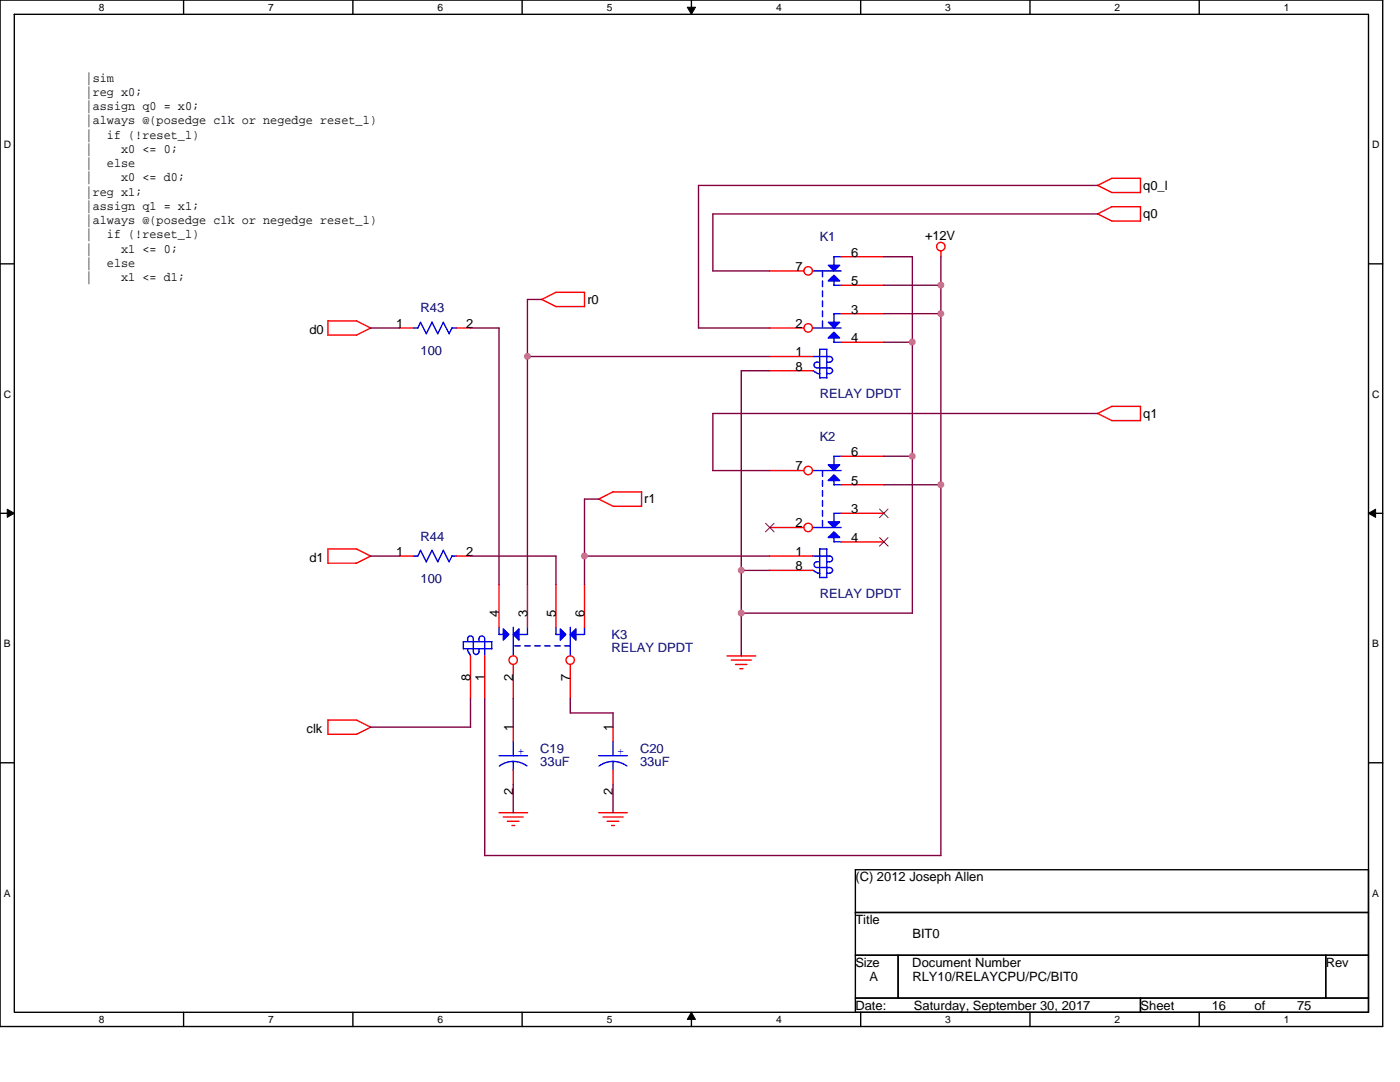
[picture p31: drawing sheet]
<svg xmlns="http://www.w3.org/2000/svg" width="279mm" height="216mm" viewBox="0 0 279 216" stroke-linecap="round" stroke-linejoin="round" font-family="sans-serif">
<defs><g id="words">
<g font-size="2.6">
<text x="17.1" y="16.3">|sim</text>
<text x="17.1" y="19.1">|reg x0;</text>
<text x="17.1" y="22">|assign q0 = x0;</text>
<text x="17.1" y="24.8">|always @(posedge clk or negedge reset_l)</text>
<text x="17.1" y="27.7">|</text>
<text x="21.3" y="27.7">if (!reset_l)</text>
<text x="17.1" y="30.5">|</text>
<text x="17.1" y="33.4">|</text>
<text x="21.3" y="33.4">else</text>
<text x="24.2" y="30.5">x0 &lt;= 0;</text>
<text x="17.1" y="36.2">|</text>
<text x="17.1" y="39.1">|reg x1;</text>
<text x="17.1" y="41.9">|assign q1 = x1;</text>
<text x="24.2" y="36.2">x0 &lt;= d0;</text>
<text x="228.2" y="37.9">q0_l</text>
<text x="17.1" y="44.7">|always @(posedge clk or negedge reset_l)</text>
<text x="17.1" y="47.6">|</text>
<text x="21.3" y="47.6">if (!reset_l)</text>
<text x="184.6" y="47.8">+12V</text>
<text x="228.2" y="43.6">q0</text>
<text x="17.1" y="50.4">|</text>
<text x="17.1" y="53.3">|</text>
<text x="21.3" y="53.3">else</text>
<text x="24.2" y="50.4">x1 &lt;= 0;</text>
<text x="169.8" y="51.2">6</text>
<text x="17.1" y="56.1">|</text>
<text x="24.2" y="56.1">x1 &lt;= d1;</text>
<text x="158.7" y="54">7</text>
<text x="169.8" y="56.9">5</text>
<text x="79.1" y="65.4">1</text>
<text x="93" y="65.4">2</text>
<text x="117.2" y="60.6">r0</text>
<text x="158.7" y="65.4">2</text>
<text x="169.8" y="62.6">3</text>
<text x="61.7" y="66.6">d0</text>
<text x="158.7" y="71.1">1</text>
<text x="169.8" y="68.3">4</text>
<text x="158.7" y="74">8</text>
<text x="228.2" y="83.4">q1</text>
<text x="158.7" y="93.9">7</text>
<text x="169.8" y="91">6</text>
<text x="128.6" y="100.5">r1</text>
<text x="169.8" y="96.7">5</text>
<text x="158.7" y="105.2">2</text>
<text x="169.8" y="102.4">3</text>
<text x="61.7" y="112.1">d1</text>
<text x="79.1" y="110.9">1</text>
<text x="93" y="110.9">2</text>
<text x="158.7" y="113.8">8</text>
<text x="158.7" y="110.9">1</text>
<text x="169.8" y="108.1">4</text>
<text x="99.6" y="123.2" transform="rotate(-90 99.6 123.2)">4</text>
<text x="105.2" y="123.2" transform="rotate(-90 105.2 123.2)">3</text>
<text x="110.9" y="123.2" transform="rotate(-90 110.9 123.2)">5</text>
<text x="116.6" y="123.2" transform="rotate(-90 116.6 123.2)">6</text>
<text x="93.9" y="135.8" transform="rotate(-90 93.9 135.8)">8</text>
<text x="96.7" y="135.8" transform="rotate(-90 96.7 135.8)">1</text>
<text x="102.4" y="135.8" transform="rotate(-90 102.4 135.8)">2</text>
<text x="113.8" y="135.8" transform="rotate(-90 113.8 135.8)">7</text>
<text x="61.2" y="146.3">clk</text>
<text x="102.4" y="145.9" transform="rotate(-90 102.4 145.9)">1</text>
<text x="122.3" y="145.9" transform="rotate(-90 122.3 145.9)">1</text>
<text x="102.4" y="158.6" transform="rotate(-90 102.4 158.6)">2</text>
<text x="122.3" y="158.6" transform="rotate(-90 122.3 158.6)">2</text>
<text x="170.7" y="175.9">(C) 2012 Joseph Allen</text>
<text x="170.7" y="184.4">Title</text>
<text x="182.1" y="187.2">BIT0</text>
<text x="170.7" y="192.9">Size</text>
<text x="173.5" y="195.8">A</text>
<text x="182.1" y="192.9">Document Number</text>
<text x="182.1" y="195.8">RLY10/RELAYCPU/PC/BIT0</text>
<text x="264.6" y="192.9">Rev</text>
<text x="170.7" y="201.5">Date:</text>
<text x="182.4" y="201.5">Saturday, September 30, 2017</text>
<text x="227.6" y="201.5">Sheet</text>
<text x="241.8" y="201.5">16</text>
<text x="250.4" y="201.5">of</text>
<text x="258.9" y="201.5">75</text>
</g>
<g font-size="2.6" fill="#000080">
<text x="163.6" y="48.1">K1</text>
<text x="83.9" y="62.3">R43</text>
<text x="83.9" y="70.9">100</text>
<text x="163.6" y="79.4">RELAY DPDT</text>
<text x="163.6" y="87.9">K2</text>
<text x="83.9" y="107.9">R44</text>
<text x="83.9" y="116.4">100</text>
<text x="163.6" y="119.2">RELAY DPDT</text>
<text x="122" y="127.5">K3</text>
<text x="122" y="130">RELAY DPDT</text>
<text x="107.8" y="150.2">C19</text>
<text x="107.8" y="152.8">33uF</text>
<text x="127.7" y="150.2">C20</text>
<text x="127.7" y="152.8">33uF</text>
</g>
<g font-size="2.6" fill="#00f">
<text x="103.3" y="150.6">+</text>
<text x="123.2" y="150.6">+</text>
</g>
<g font-size="2">
<text x="19.7" y="2.1">8</text>
<text x="53.5" y="2.1">7</text>
<text x="87.3" y="2.1">6</text>
<text x="121.1" y="2.1">5</text>
<text x="154.9" y="2.1">4</text>
<text x="188.7" y="2.1">3</text>
<text x="222.4" y="2.1">2</text>
<text x="256.2" y="2.1">1</text>
<text x=".7" y="29.6">D</text>
<text x="273.8" y="29.6">D</text>
<text x=".7" y="79.4">C</text>
<text x="273.8" y="79.4">C</text>
<text x=".7" y="129.2">B</text>
<text x="273.8" y="129.2">B</text>
<text x=".7" y="178.9">A</text>
<text x="273.8" y="178.9">A</text>
<text x="19.7" y="204.1">8</text>
<text x="53.5" y="204.1">7</text>
<text x="87.3" y="204.1">6</text>
<text x="121.1" y="204.1">5</text>
<text x="154.9" y="204.1">4</text>
<text x="188.7" y="204.1">3</text>
<text x="222.4" y="204.1">2</text>
<text x="256.2" y="204.1">1</text>
</g>
</g></defs>
<path d="M0 0h275.9v204.8h-275.9zM2.9 2.9h270.2v199.1h-270.2z" fill="none" stroke="#000" stroke-width=".28"/>
<g fill="#fff">
<path d="M19.7 .3h1.2v2.3h-1.2z"/>
<path d="M19.7 202.3h1.2v2.3h-1.2z"/>
</g>
<path d="M36.6 0v2.9M36.6 202v2.8" fill="none" stroke="#000" stroke-width=".28"/>
<g fill="#fff">
<path d="M53.5 .3h1.2v2.3h-1.2z"/>
<path d="M53.5 202.3h1.2v2.3h-1.2z"/>
</g>
<path d="M70.4 0v2.9M70.4 202v2.8" fill="none" stroke="#000" stroke-width=".28"/>
<g fill="#fff">
<path d="M87.3 .3h1.2v2.3h-1.2z"/>
<path d="M87.3 202.3h1.2v2.3h-1.2z"/>
</g>
<path d="M104.2 0v2.9M104.2 202v2.8" fill="none" stroke="#000" stroke-width=".28"/>
<g fill="#fff">
<path d="M121.1 .3h1.1v2.3h-1.1z"/>
<path d="M121.1 202.3h1.1v2.3h-1.1z"/>
</g>
<path d="M138 0v2.9M138 202v2.8" fill="none" stroke="#000" stroke-width=".28"/>
<path d="M137.2 1.4h1.6l-.8 1.5zM138 202l.8 1.4h-1.6z" fill="#000" stroke="#000" stroke-width=".2"/>
<g fill="#fff">
<path d="M154.9 .3h1.1v2.3h-1.1z"/>
<path d="M154.9 202.3h1.1v2.3h-1.1z"/>
</g>
<path d="M171.8 0v2.9M171.8 202v2.8" fill="none" stroke="#000" stroke-width=".28"/>
<g fill="#fff">
<path d="M188.7 .3h1.1v2.3h-1.1z"/>
<path d="M188.7 202.3h1.1v2.3h-1.1z"/>
</g>
<path d="M205.5 0v2.9M205.5 202v2.8" fill="none" stroke="#000" stroke-width=".28"/>
<g fill="#fff">
<path d="M222.4 .3h1.2v2.3h-1.2z"/>
<path d="M222.4 202.3h1.2v2.3h-1.2z"/>
</g>
<path d="M239.3 0v2.9M239.3 202v2.8" fill="none" stroke="#000" stroke-width=".28"/>
<g fill="#fff">
<path d="M256.2 .3h1.2v2.3h-1.2z"/>
<path d="M256.2 202.3h1.2v2.3h-1.2z"/>
<path d="M.7 27.7h1.5v2.3h-1.5z"/>
<path d="M273.8 27.7h1.5v2.3h-1.5z"/>
<path d="M.7 77.5h1.5v2.3h-1.5z"/>
<path d="M273.8 77.5h1.5v2.3h-1.5z"/>
</g>
<path d="M0 52.6h2.9M273.1 52.6h2.8" fill="none" stroke="#000" stroke-width=".28"/>
<g fill="#fff">
<path d="M.7 127.3h1.4v2.3h-1.4z"/>
<path d="M273.8 127.3h1.4v2.3h-1.4z"/>
</g>
<path d="M0 102.4h2.9M273.1 102.4h2.8" fill="none" stroke="#000" stroke-width=".28"/>
<path d="M1.4 101.6l1.5 .8-1.5 .8zM273.1 102.4l1.4-.8v1.6z" fill="#000" stroke="#000" stroke-width=".2"/>
<g fill="#fff">
<path d="M.7 177.1h1.4v2.3h-1.4z"/>
<path d="M273.8 177.1h1.4v2.3h-1.4z"/>
</g>
<path d="M0 152.2h2.9M273.1 152.2h2.8M170.7 173.5h102.4v8.6h-102.4zM170.7 182.1h102.4v8.5h-102.4zM170.7 190.6h8.5v8.6h-8.5zM170.7 199.2h56.9v2.8h-56.9zM179.2 190.6h85.4v8.6h-85.4zM227.6 199.2h45.5v2.8h-45.5zM264.6 190.6h8.5v8.6h-8.5z" fill="none" stroke="#000" stroke-width=".28"/>
<g fill="none" stroke="#f00" stroke-width=".28">
<path d="M219 37l2.9 1.4M219.1 37l2.8-1.4h5.7v2.8h-5.7M108.1 59.7l2.9 1.5M108.1 59.8l2.9-1.5h5.6v2.9h-5.7M153.6 54.1h6.8M167.9 51.2h8.5M167.9 56.9h8.5M187.8 50.1v1.1M219 42.7l2.9 1.4M221.9 44.1h5.7M221.9 41.3h5.7v2.8M221.9 41.2l-2.8 1.5"/>
<path d="M65.4 66.9h5.7M65.4 66.9v-2.9h5.8l2.8 1.5-2.9 1.4M79.7 65.4h2.8M91 65.4h2.9M153.6 65.4h6.8M153.6 74h8.6M153.6 71.1h8.6M167.9 62.6h8.5M167.9 68.3h8.5M119.5 99.6l2.8 1.4h5.7M122.3 98.1h5.8M122.4 98.1l-2.9 1.5"/>
<path d="M128 98.1v2.9M153.6 93.9h6.8M167.9 91h8.5M167.9 96.7h8.5M219 82.5l2.9 1.4M219.1 82.5l2.8-1.4h5.7v2.8M221.9 83.9h5.7M65.4 112.4h5.7M65.4 112.4v-2.9h5.8l2.8 1.5-2.9 1.4M79.7 111h2.8M91 111h2.9M99.6 116.6v8.6"/>
<path d="M105.3 116.6v8.6M111 116.6v8.6M116.6 116.6v8.6M153.6 105.3h6.8M153.6 113.8h8.6M153.6 111h8.6M167.9 102.4h8.5M167.9 108.1h8.5M93.9 130.9v8.5M96.7 130.9v8.5M102.4 132.6v6.8M113.8 132.6v6.8"/>
<path d="M145.1 130.9h5.7M145.9 131.7h4M146.8 132.6h2.3M147.7 133.4h.6M65.4 146.5h5.7M65.4 143.7v2.8M65.4 143.7h5.8l2.8 1.4M74 145.1l-2.9 1.4M102.4 145.1v2.8M102.4 153.6v2.9M122.3 145.1v2.8M122.3 153.6v2.9"/>
<path d="M99.6 162.2h5.7M100.4 163h4M101.3 163.9h2.3M102.2 164.7h.5M119.5 162.2h5.7M120.4 163h4M121.2 163.9h2.3M122 164.7h.6"/>
<circle cx="161.3" cy="54" r=".84"/>
<circle cx="187.8" cy="49.2" r=".84"/>
<circle cx="161.3" cy="65.4" r=".84"/>
<circle cx="161.3" cy="93.9" r=".84"/>
<circle cx="161.3" cy="105.3" r=".84"/>
<circle cx="102.4" cy="131.7" r=".84"/>
<circle cx="113.8" cy="131.7" r=".84"/>
</g>
<g fill="#00f" stroke="#00f" stroke-width=".28">
<path d="M165.3 56l1.1-1.1 1.2 1.1z" fill-rule="evenodd"/>
<path d="M165.3 52.9h2.3l-1.2 1.2z" fill-rule="evenodd"/>
<path d="M165.3 67.4l1.1-1.1 1.2 1.1z" fill-rule="evenodd"/>
<path d="M165.3 64.3h2.3l-1.2 1.1z" fill-rule="evenodd"/>
<path d="M166.4 94.7l1.2 1.2h-2.3z" fill-rule="evenodd"/>
<path d="M165.3 92.8h2.3l-1.2 1.1z" fill-rule="evenodd"/>
<path d="M165.3 107.3l1.1-1.2 1.2 1.2z" fill-rule="evenodd"/>
<path d="M165.3 104.1h2.3l-1.2 1.2z" fill-rule="evenodd"/>
<path d="M111.8 125.5l1.1 1.1-1.1 1.1z" fill-rule="evenodd"/>
<path d="M113.8 126.6l1.1-1.1v2.2z" fill-rule="evenodd"/>
<path d="M100.4 125.5l1.2 1.1-1.2 1.1z" fill-rule="evenodd"/>
<path d="M102.4 126.6l1.2-1.1v2.2z" fill-rule="evenodd"/>
</g>
<g fill="none" stroke="#00f" stroke-width=".28">
<path d="M162.2 54.1h5.7M164.1 54.1v1.1M164.1 56v1.2M164.1 58v1.2M166.4 51.2v1.7M166.4 56v.9h1.5M166.4 51.2h1.5M82.5 65.4h.9M83.9 64.3l-.5 1.1M86.2 64.3l-1.1 2.3-1.2-2.3M88.5 64.3l1.1 2.3M88.5 64.3l-1.1 2.3-1.2-2.3"/>
<path d="M90.2 65.4h.9M90.2 65.4l-.6 1.2M162.1 74l.5 .3M162.2 71.1h3.4M162.2 65.4h5.7M162.8 74.2a.75 .75 0 0 0 .8 .3M163 73.4h2.6M163.6 72.3h-.6a.57 .57 0 0 0-.5 .5 .57 .57 0 0 0 .5 .6M163.6 75.4h1.4M164.1 60v1.2M164.1 62v1.2M164.1 64v1.2"/>
<path d="M165 72.3h.6M165 74.5h.6M165 75.4v-5.7h-1.4v5.7M165.6 71.1a.56 .56 0 0 1 .6 .6 .56 .56 0 0 1-.6 .6M165.6 73.4a.57 .57 0 0 1 .6 .6 .57 .57 0 0 1-.6 .5M166.4 67.4v.9h1.5M167.9 62.6h-1.5v1.7M162.2 93.9h5.7M164.1 93.9v1.2M164.1 95.9v1.1M164.1 97.9v1.1M164.1 99.9v1.1"/>
<path d="M166.4 91v1.8M166.4 95.9v.9l1.5-.1M166.4 91h1.5M82.5 111h.9M83.9 109.8l-.5 1.2M88.5 109.8l1.1 2.3M88.5 109.8l-1.1 2.3-1.2-2.3-1.1 2.3-1.2-2.3M90.2 111h.9M90.2 110.9l-.6 1.2M162.1 113.8l.5 .3M162.2 111h3.4M162.2 105.3h5.7"/>
<path d="M162.8 114l.3 .3 .5 .1M163 113.2h2.6M163.6 112.1h-.6a.57 .57 0 0 0-.5 .6 .57 .57 0 0 0 .5 .5M164.1 101.9v1.1M164.1 103.8v1.2M165 112.1h.6M165 114.4h.6M165 115.2v-5.7h-1.4v5.8l1.4-.1M165.6 111a.57 .57 0 0 1 .6 .5 .57 .57 0 0 1-.6 .6M165.6 113.2a.56 .56 0 0 1 .6 .6 .56 .56 0 0 1-.6 .6M166.4 102.4v1.7M166.4 107.3v.8h1.5"/>
<path d="M166.4 102.4h1.5M93.3 127.4a.57 .57 0 0 1 .6-.5 .57 .57 0 0 1 .6 .5v2.6a.56 .56 0 0 0 .5 .6 .56 .56 0 0 0 .6-.6M93.3 129.4l.1 .5 .2 .3M93.3 127.5v.6M93.6 130.3l.3 .6M95.6 127.4a.57 .57 0 0 1 .6-.5 .57 .57 0 0 1 .5 .5v3.5M95.6 127.5v.6M95.6 129.5v.5M98.1 128v1.5h-5.6M98.2 128h-5.7v1.5M99.6 125.2v1.4h.8M102.4 125.2v5.7"/>
<path d="M102.7 128.9h1.1M104.7 128.9h1.1M105.3 125.2v1.4h-1.7M106.7 128.9h1.1M108.7 128.9h1.1M110.7 128.9h1.1M110.9 126.6h.9M111 125.2v1.4M112.6 128.9h1.2M113.8 125.2v5.7M116.6 125.2l.1 1.4h-1.8M99.6 150.8h5.7"/>
<path d="M102.4 147.9v2.9M102.4 151.9v1.7M105.2 152.8l-1.3-.6-1.5-.3-1.5 .3-1.2 .7M119.5 150.8h5.7M122.3 147.9v2.9M122.3 151.9v1.7M125.1 152.8l-1.3-.6-1.5-.3-1.4 .3-1.4 .7"/>
</g>
<path d="M152.8 104.4l1.7 1.7M154.5 104.4l-1.7 1.7M175.5 101.6l1.7 1.7M175.5 107.3l1.7 1.7M177.2 101.6l-1.7 1.7M177.2 107.3l-1.7 1.7" fill="none" stroke="#804000" stroke-width=".2"/>
<g fill="none" stroke="#800040" stroke-width=".28">
<path d="M219.1 37h-79.7v28.5l14.2-.1M108.1 59.8h-2.8v56.9M176.4 51.2h5.7M176.4 56.9h11.4M182.1 51.2v71.2M187.8 51.2v119.5M219.1 42.7h-76.8v11.4h11.3M74 65.4h5.7M93.9 65.4h5.7v51.3M105.3 71.1h48.3M153.6 74h-5.7v56.9M176.4 62.6h11.4"/>
<path d="M176.4 68.3h5.7M119.5 99.6h-2.9v17.1M176.4 91h5.7M176.4 96.7h11.4M219.1 82.5h-76.8v11.4h11.3M74 111h5.7M93.9 111h17.1v5.7M116.6 111h37M147.9 113.8h5.7M93.9 139.4v5.7M96.7 139.4v31.3h91.1M102.4 139.4v5.7"/>
<path d="M113.8 139.4v2.9M147.9 122.3h34.2M74 145.1h19.9M102.4 156.5v5.7M113.8 142.3h8.6M122.3 142.3v2.8M122.3 156.5v5.7"/>
</g>
<g fill="#f0f" stroke="#f0f" stroke-width=".28">
<circle cx="105.3" cy="71.1" r=".55"/>
<circle cx="147.9" cy="122.3" r=".56"/>
<circle cx="116.6" cy="110.9" r=".57"/>
<circle cx="147.9" cy="113.8" r=".55"/>
<circle cx="182.1" cy="68.3" r=".57"/>
<circle cx="187.8" cy="56.9" r=".56"/>
<circle cx="187.8" cy="62.6" r=".56"/>
<circle cx="187.8" cy="96.7" r=".57"/>
<circle cx="182.1" cy="91" r=".56"/>
</g>
<use href="#words"/>
</svg>
